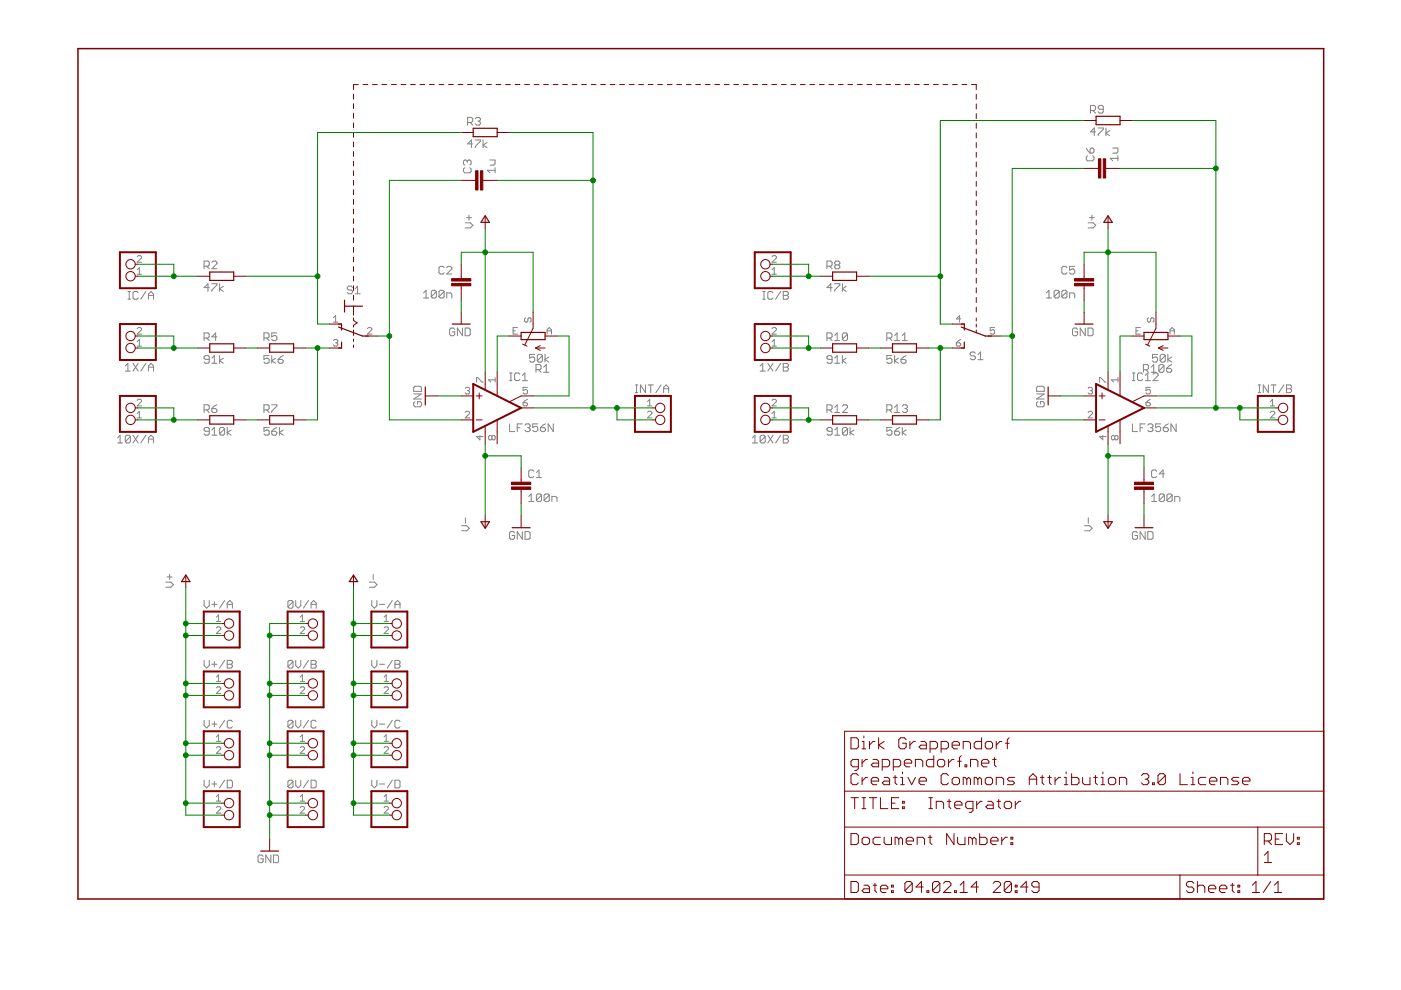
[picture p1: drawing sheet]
<svg xmlns="http://www.w3.org/2000/svg" width="297mm" height="210mm" viewBox="0 0 297 210" stroke-linecap="round" stroke-linejoin="round" font-family="sans-serif">
<g fill="none" stroke="#808080" stroke-width=".21">
<path d="M98.5 35.6l-.2 .2v.6l.2 .2h1.1l.3-.2v-.6l-.3-.2M99.1 34.2l-.3-.3h-.3l-.2 .3v.5l.2 .3M99.1 34.2l.2-.3h.3l.3 .3v.5l-.3 .3M99.1 34.2v.3M99.1 26h.8l.3-.3v-.5l-.3-.3h-.8v1.6M99.7 26l.5 .5M100.2 30.5h-1.1l.8-.8v1.6M100.8 29.7h1.1v.3l-1.1 1.1v.2M100.8 25.2l.2-.3h.6l.3 .3v.2l-.3 .3M101.3 25.7h.3M101.6 25.7l.3 .3v.2l-.3 .3h-.6l-.2-.3M102.4 29.7v1.6"/>
<path d="M103.2 30.2l-.8 .6 .8 .5M103.9 33.9h1.1v.8l-.3 .3h-.8M105 36.1h-1.7l.6 .5M105 35.6v1M230.3 31.4l.8 1.1M230.6 33l-.3 .3v.5l.3 .3h1.1l.2-.3v-.5l-.2-.3M231.2 23.4h.8l.3-.2v-.6l-.3-.2h-.8v1.6M231.4 31.4h.3l.2 .3v.5l-.2 .3h-.6v-.8zM231.7 23.4l.6 .6M232.3 28h-1.1l.8-.9v1.7M232.8 27.1h1.1v.3l-1.1 1.1v.3M233.9 23.2h-.8l-.3-.3v-.3l.3-.2h.6l.2 .2v1.1l-.2 .3h-.6l-.3-.3"/>
<path d="M234.5 27.1v1.7M235.3 27.7l-.8 .5 .8 .6M235.9 31.4h1.1v.8l-.3 .3h-.8M237 33.6h-1.6l.5 .5M237 33v1.1M29.1 57.2l.4-.5v1.4M29.1 58.1h.9M29.1 54.4l.2-.2h.5l.2 .2v.3l-.9 .9h.9M43.3 56.5h.8l.3-.3v-.6l-.3-.2h-.8v1.6M43.8 56.5l.6 .5M44.9 55.6l.3-.2h.5l.3 .2v.3l-1.1 1.1h1.1M94.2 56.7l-.3-.2h-.6l-.2 .2v1.1l.2 .3h.6l.3-.3"/>
<path d="M94.7 56.7l.3-.2h.5l.3 .2v.3l-1.1 1.1h1.1M98.6 47.2h1.1l.6 .6-.6 .5h-1.1M98.9 46.1h1.1M99.4 45.6v1.1M163.7 57.2l.4-.5v1.4M163.7 58.1h.9M163.7 54.4l.2-.2h.5l.2 .2v.3l-.9 .9h.9M175.3 56.5h.8l.3-.3v-.6l-.3-.2h-.8v1.6M175.9 56.5l.5 .5M177.2 56.2l-.2-.3v-.3l.2-.2h.6l.3 .2v.3l-.3 .3M177.2 56.2l-.2 .3v.2l.2 .3h.6l.3-.3v-.2l-.3-.3M177.2 56.2h.6"/>
<path d="M226.2 56.7l-.2-.2h-.6l-.3 .2v1.1l.3 .3h.6l.2-.3M227.9 56.5h-1.1v.8l.5-.3h.3l.3 .3v.5l-.3 .3h-.6l-.2-.3M230.7 47.2h1.1l.5 .6-.5 .5h-1.1M231 46.1h1.1M231.5 45.6v1.1M26.6 77.6l.5-.6v1.7M26.6 78.7h1M27.1 63.4h.6M27.1 61.8h.6M27.4 61.8v1.6M28.2 77l1.1 1.7M29.1 69.7l.2-.3h.5l.2 .3v.2l-.9 .9h.9"/>
<path d="M29.1 72.5l.4-.5v1.4M29.1 73.4h.9M29.3 62.1l-.3-.3h-.5l-.3 .3v1.1l.3 .2h.5l.3-.2M29.3 77l-1.1 1.7M30.9 61.8l-1.1 1.6M30.9 77l-1.1 1.7M31.5 63.4v-1l.5-.6 .6 .6v1M31.5 78.7v-1.1l.5-.6 .6 .6v1.1M31.5 62.6h1.1M31.5 77.9h1.1M43.3 71.7h.8l.3-.3v-.5l-.3-.3h-.8v1.6M43.8 71.7l.6 .5"/>
<path d="M44.4 61h-1.1l.8-.8v1.6M44.4 76.2h-.9l-.2-.3v-.2l.2-.3h.6l.3 .3v1.1l-.3 .2h-.6l-.2-.2M44.9 60.2h1.1v.2l-1.1 1.1v.3M44.9 77h1.1M44.9 75.9l.5-.5v1.6M46 71.4h-1.1l.8-.8v1.6M46.5 60.2v1.6M46.5 75.4v1.6M47.3 60.7l-.8 .5 .8 .6M47.3 75.9l-.8 .6 .8 .5M56 71.7h.8l.3-.3v-.5l-.3-.3h-.8v1.6M56.5 71.7l.6 .5"/>
<path d="M57.1 75.4h-1.1v.8l.5-.3h.3l.3 .3v.6l-.3 .2h-.6l-.2-.2M57.6 75.4v1.6M58.4 75.9l-.8 .6 .8 .5M58.7 70.6h-1.1v.8l.5-.3h.3l.3 .3v.5l-.3 .3h-.5l-.3-.3M59 76.2h.8l.2 .3v.3l-.2 .2h-.6l-.2-.2zM60 75.4l-1 .8M70.7 68.3h.9M70.7 72.2l.2-.2h.5l.2 .2-.2 .5M70.7 67.4l.5-.5v1.4M71.2 72.7h.2M71.4 72.7l.2 .2-.2 .5h-.5l-.2-.2M74.7 60.9l-.2-.2h-.6l-.3 .2v.3l.3 .3h.6l.2 .2v.3l-.2 .3h-.6l-.3-.3"/>
<path d="M75.3 62.3h1.1M75.3 61.2l.5-.5v1.6M77.9 69.7l.2-.3h.5l.2 .3v.2l-.9 .9h.9M89.8 62.1l.5-.5v1.6M89.8 63.2h1.1M92.5 61.8v1.1l-.3 .3h-.5l-.3-.3M92.5 61.8l-.3-.2h-.5l-.3 .2v1.1M92.5 61.8l-1.1 1.1M94.2 61.8v1.1l-.3 .3h-.6l-.2-.3M94.2 61.8l-.3-.2h-.6l-.2 .2v1.1M94.2 61.8l-1.1 1.1M94.7 63.2v-1.1h.8l.3 .3v.8"/>
<path d="M96.4 69.8l-.3-.2h-.5l-.3 .2v1.1l.3 .3h.5l.3-.3v-.5h-.5M98.1 69.6v1.6l-1.1-1.6v1.6M98.6 69.6h.8l.3 .2v1.1l-.3 .3h-.8zM108 79.1h.6M108.3 79.1v1.6M108.8 70.1h.5M109.7 69.4h-.9v1.4h.9M110.2 79.4l-.3-.3h-.5l-.3 .3v1l.3 .3h.5l.3-.3M110.8 79.6l.5-.5v1.6M111.4 67.4l-.2 .2v.5l.5 .2 .2-.2v-.5l.5-.2 .2 .2v.5l-.2 .2M113.4 75.1h-1.1v.8l.5-.2h.3l.3 .2v.6l-.3 .3h-.6l-.2-.3M113.6 78.4h.9l.2-.3v-.5l-.2-.3h-.9v1.6"/>
<path d="M114.2 78.4l.5 .5M115 75.4l-.3-.3h-.5l-.3 .3v1.1M115 75.4v1.1l-.3 .3h-.5l-.3-.3M115 75.4l-1.1 1.1M115.3 77.9l.5-.6v1.6M115.3 78.9h1.1M115.5 75.1v1.7M116 70.8v-.9l.5-.5 .4 .5v.9M116 70.1h.9M116.4 75.7l-.9 .5 .9 .6M161.2 78.7h1M161.2 77.6l.5-.6v1.7"/>
<path d="M161.7 63.4h.5M161.7 61.8h.5M162 61.8v1.6M162.8 77l1.1 1.7M163.7 69.7l.2-.3h.5l.2 .3v.2l-.9 .9h.9M163.7 73.4h.9M163.7 72.5l.4-.5v1.4M163.9 62.1l-.3-.3h-.5l-.3 .3v1.1l.3 .2h.5l.3-.2M163.9 77l-1.1 1.7M165.5 61.8l-1.1 1.6M165.5 77l-1.1 1.7M166.1 61.8h.8l.3 .3v.3l-.3 .2 .3 .3v.3l-.3 .2h-.8z"/>
<path d="M166.1 62.6h.8M166.1 77h.8l.3 .3v.3l-.3 .3 .3 .2v.3l-.3 .3h-.8zM166.1 77.9h.8M175.3 71.7h.8l.3-.3v-.5l-.3-.3h-.8v1.6M175.9 71.7l.5 .5M176.4 61h-1.1l.8-.8v1.6M176.4 76.2h-.8l-.3-.3v-.2l.3-.3h.5l.3 .3v1.1l-.3 .2h-.5l-.3-.2M177 60.2h1.1v.2l-1.1 1.1v.3M177 77h1.1M177 75.9l.5-.5v1.6M177 71.1l.5-.5v1.6M177 72.2h1.1"/>
<path d="M178.6 60.2v1.6M178.6 75.4v1.6M179.4 60.7l-.8 .5 .8 .6M179.4 75.9l-.8 .6 .8 .5M179.7 70.9l-.3-.3h-.5l-.3 .3v1M179.7 70.9v1l-.3 .3h-.5l-.3-.3M179.7 70.9l-1.1 1M188 71.7h.8l.3-.3v-.5l-.3-.3h-.8v1.6M188.6 71.7l.5 .5M189.1 75.4h-1.1v.8l.6-.3h.2l.3 .3v.6l-.3 .2h-.5l-.3-.2M189.7 75.4v1.6M189.7 72.2h1.1"/>
<path d="M189.7 71.1l.5-.5v1.6M190.5 75.9l-.8 .6 .8 .5M191 76.2h.8l.3 .3v.3l-.3 .2h-.5l-.3-.2zM191.3 72.2h1.1M191.3 71.1l.5-.5v1.6M192.1 75.4l-1.1 .8M202.8 72.7h.7l.2 .5-.2 .2h-.5l-.2-.2zM203.7 72l-.9 .7M203.7 67.6h-.9l.7-.7v1.4M206.8 74.9l-.3-.3h-.5l-.3 .3v.3l.3 .2h.5l.3 .3v.3l-.3 .3h-.5l-.3-.3M207.3 76.3h1.1M207.3 75.2l.6-.6v1.7"/>
<path d="M210.9 69.4h-.9v.7l.4-.2 .5 .2v.5l-.2 .2h-.5l-.2-.2M221.9 63.2h1M221.9 62.1l.5-.5v1.6M224.6 61.8v1.1l-.3 .3h-.5l-.3-.3M224.6 61.8l-.3-.2h-.5l-.3 .2v1.1M224.6 61.8l-1.1 1.1M226.2 61.8v1.1l-.2 .3h-.6l-.3-.3M226.2 61.8l-.2-.2h-.6l-.3 .2v1.1M226.2 61.8l-1.1 1.1M226.8 63.2v-1.1h.8l.3 .3v.8M228.5 69.8l-.3-.2h-.5l-.3 .2v1.1l.3 .3h.5l.3-.3v-.5h-.6M230.1 69.6v1.6l-1.1-1.6v1.6"/>
<path d="M230.7 69.6h.8l.3 .2v1.1l-.3 .3h-.8zM240.1 79.1h.5M240.4 79.1v1.6M240.9 70.1h.4M241.8 69.4h-.9v1.4h.9M242.3 79.4l-.3-.3h-.6l-.2 .3v1l.2 .3h.6l.3-.3M242.4 78.4h.8l.3-.3v-.5l-.3-.3h-.8v1.6M242.8 79.6l.6-.5v1.6M243 78.4l.5 .5M243.5 67.4l-.2 .2v.5l.2 .2 .5-.2v-.5l.2-.2 .5 .2v.5l-.3 .2M244.1 78.9h1.1M244.1 77.9l.5-.6v1.6"/>
<path d="M244.5 79.4l.2-.3h.6l.2 .3v.2l-1 1.1h1M245.4 75.1h-1.1v.8l.6-.2h.3l.2 .2v.6l-.2 .3h-.6l-.3-.3M246.8 77.6l-.3-.3h-.5l-.3 .3v1.1M246.8 77.6v1.1l-.3 .2h-.5l-.3-.2M246.8 77.6l-1.1 1.1M247.1 75.4l-.3-.3h-.5l-.3 .3v1.1M247.1 75.4v1.1l-.3 .3h-.5l-.3-.3M247.1 75.4l-1.1 1.1M247.3 78.1h.9l.2 .3v.3l-.2 .2h-.6l-.3-.2zM247.6 75.1v1.7M248.1 70.1h.9M248.1 70.8v-.9l.4-.5 .5 .5v.9"/>
<path d="M248.4 75.7l-.8 .5 .8 .6M248.4 77.3l-1.1 .8M24.9 92.8l.6-.5v1.6M24.9 93.9h1.1M27.6 92.6l-.2-.3h-.6l-.2 .3v1M27.6 92.6v1l-.2 .3h-.6l-.2-.3M27.6 92.6l-1 1M28.2 92.3l1.1 1.6M29.1 84.9l.2-.2h.5l.2 .2v.2l-.9 1h.9M29.1 88.6h.9M29.1 87.7l.4-.5v1.4M29.3 92.3l-1.1 1.6"/>
<path d="M30.9 92.3l-1.1 1.6M31.5 93.9v-1.1l.5-.5 .6 .5v1.1M31.5 93.1h1.1M43.3 86.9h.8l.3-.3v-.5l-.3-.3h-.8v1.7M43.8 86.9l.6 .6M44.4 91.4h-.9l-.2-.2v-.3l.2-.3h.6l.3 .3v1.1l-.3 .3h-.6l-.2-.3M44.9 86.6h.8l.3 .3v.3l-.3 .3h-.5l-.3-.3zM44.9 91.2l.5-.6v1.7M44.9 92.3h1.1M46 85.8l-.6 .3-.5 .5M47.6 90.9l-.3-.3h-.5l-.3 .3v1.1M47.6 90.9v1.1l-.3 .3h-.5l-.3-.3"/>
<path d="M47.6 90.9l-1.1 1.1M48.2 90.6v1.7M49 91.2l-.8 .5 .8 .6M56 86.9h.8l.3-.3v-.5l-.3-.3h-.8v1.7M56.5 86.9l.6 .6M57.1 90.6h-1.1v.8l.5-.2h.3l.3 .2v.6l-.3 .3h-.6l-.2-.3M57.6 91.4h.8l.3 .3v.3l-.3 .3h-.5l-.3-.3zM57.6 85.8h1.1v.3l-1.1 1.1v.3M58.7 90.6l-.6 .3-.5 .5M59.2 90.6v1.7M60 91.2l-.8 .5 .8 .6M87.7 83.5h1.6l-1.6 1.1h1.6"/>
<path d="M88 85.2l-.3 .2v.6l.3 .3h1.1l.2-.3v-.6l-.2-.2h-.6v.5M88 81.9h1.1l.2 .3v.8h-1.6v-.8zM98.6 87.4l.3-.2h.4l.3 .2v.3l-1 .9h1M98.6 82.4l.3-.3h.4l.3 .3-.3 .4M99.1 82.8h.2M99.3 82.8l.3 .3-.3 .4h-.4l-.3-.2M101 81v-.9h.3l.9 .9h.2M101.7 92.3v1l-.7-.7h1.4M104.3 92.6l.2-.3 .5 .3v.4l-.2 .3-.5-.3M104.3 92.6l-.2-.3-.5 .3v.4l.2 .3 .5-.3M104.3 92.6v.4M105 80.5h-1.4l.5 .5"/>
<path d="M105 80.1v.9M108 89.9v1.6h1.1M108 80.7h.6M109.7 90.7h.5M110.7 89.9h-1v1.6M110.8 80.7h1M110.9 85.4h.7l.2 .4-.2 .3h-.5l-.2-.3zM111.3 90.1l.3-.2h.5l.3 .2v.3l-.3 .3M111.8 90.7h.3M111.8 82.1h-.9v.7l.7-.2 .2 .2v.5l-.2 .2h-.5l-.2-.2M111.8 84.7l-.9 .7M112.1 90.7l.3 .3v.2l-.3 .3h-.5l-.3-.3"/>
<path d="M113.2 99.9l-.3-.2h-.5l-.3 .2v1.1l.3 .3h.5l.3-.3M114 89.9h-1.1v.8l.6-.3h.2l.3 .3v.5l-.3 .3h-.5l-.3-.3M114.6 90.7h.8l.3 .3v.2l-.3 .3h-.5l-.3-.3zM115.7 89.9l-1.1 .8M117.3 89.9v1.6l-1.1-1.6v1.6M134.7 83.2h.5M134.7 81.6h.5M135 81.6v1.6M136.9 81.6v1.6l-1.1-1.6v1.6M137.3 85.1l.5-.4v1.4M137.3 86.1h.9M137.3 87.4l.2-.2h.5l.2 .2v.3l-.9 .9h.9"/>
<path d="M137.4 81.6h1.1M138 81.6v1.6M140.1 81.6l-1 1.6M140.7 83.2v-1.1l.5-.5 .6 .5v1.1M140.7 82.4h1.1M159.5 93.9h1.1M159.5 92.8l.6-.5v1.6M162.2 92.6l-.2-.3h-.6l-.2 .3v1M162.2 92.6v1l-.2 .3h-.6l-.2-.3M162.2 92.6l-1 1M162.8 92.3l1.1 1.6M163.7 84.9l.2-.2h.5l.2 .2v.2l-.9 1h.9"/>
<path d="M163.7 88.6h.9M163.7 87.7l.4-.5v1.4M163.9 92.3l-1.1 1.6M165.5 92.3l-1.1 1.6M166.1 92.3h.8l.3 .3v.2l-.3 .3 .3 .3v.2l-.3 .3h-.8zM166.1 93.1h.8M175.3 86.9h.8l.3-.3v-.5l-.3-.3h-.8v1.7M175.9 86.9l.5 .6M176.4 91.4h-.8l-.3-.2v-.3l.3-.3h.5l.3 .3v1.1l-.3 .3h-.5l-.3-.3M177 92.3h1.1M177 86.4l.5-.6v1.7M177 91.2l.5-.6v1.7"/>
<path d="M177 87.5h1.1M178.6 86.1l.3-.3h.5l.3 .3v.3l-1.1 1.1h1.1M179.7 90.9v1.1l-.3 .3h-.5l-.3-.3M179.7 90.9l-.3-.3h-.5l-.3 .3v1.1M179.7 90.9l-1.1 1.1M180.2 90.6v1.7M181.1 91.2l-.9 .5 .9 .6M188 86.9h.8l.3-.3v-.5l-.3-.3h-.8v1.7M188.6 86.9l.5 .6M189.1 90.6h-1.1v.8l.6-.2h.2l.3 .2v.6l-.3 .3h-.5l-.3-.3M189.7 91.4h.8l.3 .3v.3l-.3 .3h-.6l-.2-.3zM189.7 87.5h1.1"/>
<path d="M189.7 86.4l.5-.6v1.7M190.8 90.6l-.6 .3-.5 .5M191.3 90.6v1.7M191.3 86.1l.3-.3h.5l.3 .3v.3l-.3 .2M191.8 86.6h.3M192.1 91.2l-.8 .5 .8 .6M192.1 86.6l.3 .3v.3l-.3 .3h-.5l-.3-.3M219.8 83.5h1.6l-1.6 1.1h1.6M219.8 82.2l.2-.3h1.1l.3 .3v.8h-1.6zM220 85.2l-.2 .2v.6l.2 .3h1.1l.3-.3v-.6l-.3-.2h-.5v.5M230.7 87.4l.2-.2h.5l.2 .2v.3l-.9 .9h.9M230.7 82.4l.2-.3h.5l.2 .3-.2 .4"/>
<path d="M231.2 82.8h.2M231.4 82.8l.2 .3-.2 .4h-.5l-.2-.2M233.1 81v-.9h.2l1 .9h.2M233.8 92.3v1l-.7-.7h1.4M236.3 92.6l.3-.3 .4 .3v.4l-.2 .3-.5-.3M236.3 92.6l-.2-.3-.5 .3v.4l.3 .3 .4-.3M236.3 92.6v.4M237 80.1v.9M237 80.5h-1.4l.5 .5M240.1 89.9v1.6h1.1M240.1 80.7h.5M241.7 90.7h.6"/>
<path d="M242.8 89.9h-1.1v1.6M242.8 80.7h1.1M243 85.4h.7l.2 .4-.2 .3h-.5l-.2-.3zM243.4 90.1l.2-.2h.6l.3 .2v.3l-.3 .3M243.9 90.7h.3M243.9 82.1h-.9v.7l.7-.2 .2 .2v.5l-.2 .2h-.5l-.2-.2M243.9 84.7l-.9 .7M244.2 90.7l.3 .3v.2l-.3 .3h-.6l-.2-.3M245.2 99.9l-.2-.2h-.6l-.2 .2v1.1l.2 .3h.6l.2-.3M246.1 89.9h-1.1v.8l.5-.3h.3l.3 .3v.5l-.3 .3h-.5l-.3-.3M246.6 90.7h.9l.2 .3v.2l-.2 .3h-.6l-.3-.3zM247.7 89.9l-1.1 .8"/>
<path d="M249.4 89.9v1.6l-1.1-1.6v1.6M266.8 83.2h.5M266.8 81.6h.5M267 81.6v1.6M268.9 81.6v1.6l-1.1-1.6v1.6M269.3 86.1h1M269.3 87.4l.3-.2h.4l.3 .2v.3l-1 .9h1M269.3 85.1l.5-.4v1.4M269.5 81.6h1.1M270 81.6v1.6M272.2 81.6l-1.1 1.6M272.8 81.6h.8l.2 .3v.2l-.2 .3 .2 .3v.3l-.2 .2h-.8z"/>
<path d="M272.8 82.4h.8M97.9 111.5h1.1l.5 .5-.5 .5h-1.1M98.7 109.8v1.1M109.1 113l-.3-.3h-.5l-.3 .3v1.1l.3 .2h.5l.3-.2v-.6h-.5M110.7 112.7v1.6l-1-1.6v1.6M111.3 112.7h.8l.3 .3v1.1l-.3 .2h-.8zM112.1 105.3l.5-.6v1.6M112.1 106.3h1.1M113.7 101.3h1.1M113.7 100.2l.6-.5v1.6M114.8 105v1.1l-.2 .2h-.6l-.3-.2M114.8 105l-.2-.3h-.6l-.3 .3v1.1"/>
<path d="M114.8 105l-1.1 1.1M116.5 105v1.1l-.3 .2h-.6l-.2-.2M116.5 105l-.3-.3h-.6l-.2 .3v1.1M116.5 105l-1.1 1.1M117 106.3v-1h.8l.3 .2v.8M229.9 111.5h1.1l.6 .5-.6 .5h-1.1M230.7 109.8v1.1M241.2 113l-.3-.3h-.5l-.3 .3v1.1l.3 .2h.5l.3-.2v-.6h-.6M242.8 112.7v1.6l-1.1-1.6v1.6M243.4 112.7h.8l.3 .3v1.1l-.3 .2h-.8zM244.2 106.3h1M244.2 105.3l.5-.6v1.6"/>
<path d="M246.9 105v1.1l-.3 .2h-.5l-.3-.2M246.9 105l-.3-.3h-.5l-.3 .3v1.1M246.9 105l-1.1 1.1M246.9 100.5h-1.1l.8-.8v1.6M248.5 105v1.1l-.3 .2h-.5l-.3-.2M248.5 105l-.3-.3h-.5l-.3 .3v1.1M248.5 105l-1.1 1.1M249.1 106.3v-1h.8l.2 .2v.8M35.1 123.4h1.1l.6 .6-.6 .5h-1.1M35.4 122.3h1.1M36 121.8v1.1M43.3 127.3v1.1l.5 .5 .6-.5v-1.1"/>
<path d="M44.9 128.1h1.1M45.4 127.6v1.1M45.9 130.9l.4-.5v1.4M45.9 131.8h.9M45.9 133.2l.2-.3h.5l.2 .3v.2l-.9 .9h.9M47.6 127.3l-1.1 1.6M48.2 128.9v-1l.5-.6 .6 .6v1M48.2 128.1h1.1M62.1 127.6l-.2-.3h-.6l-.3 .3v1.1M62.1 127.6v1.1l-.2 .2h-.6l-.3-.2M62.1 127.6l-1.1 1.1M62.7 127.3v1.1l.5 .5 .6-.5v-1.1"/>
<path d="M63.6 131.8h1M63.6 133.2l.3-.3h.4l.3 .3v.2l-1 .9h1M63.6 130.9l.5-.5v1.4M65.4 127.3l-1.1 1.6M66 128.1h1M66 128.9v-1l.5-.6 .5 .6v1M78.3 123.4h1.1l.5 .6-.5 .5h-1.1M78.8 127.3v1.1l.6 .5 .5-.5v-1.1M79.1 121.8v1.1M80.5 128.1h1.1M81.4 131.8h1M81.4 133.2l.3-.3h.4l.3 .3v.2l-1 .9h1"/>
<path d="M81.4 130.9l.5-.5v1.4M83.2 127.3l-1.1 1.6M83.7 128.1h1.1M83.7 128.9v-1l.6-.6 .5 .6v1M43.3 140v1.1l.5 .5 .6-.5v-1.1M43.3 152.7v1.1l.5 .5 .6-.5v-1.1M44.9 140.8h1.1M44.9 153.5h1.1M45.4 140.3v1.1M45.4 153v1.1M45.9 143.6l.4-.5v1.4M45.9 156.3l.4-.5v1.4"/>
<path d="M45.9 145.9l.2-.3h.5l.2 .3v.2l-.9 .9h.9M45.9 158.6l.2-.3h.5l.2 .3v.2l-.9 .9h.9M45.9 144.5h.9M45.9 157.2h.9M47.6 140l-1.1 1.6M47.6 152.7l-1.1 1.6M48.2 140h.8l.3 .3v.3l-.3 .2 .3 .3v.3l-.3 .2h-.8zM48.2 140.8h.8M49.3 153l-.3-.3h-.5l-.3 .3v1.1l.3 .2h.5l.3-.2M62.1 140.3l-.2-.3h-.6l-.3 .3v1.1M62.1 153l-.2-.3h-.6l-.3 .3v1.1M62.1 140.3v1.1l-.2 .2h-.6l-.3-.2"/>
<path d="M62.1 153v1.1l-.2 .2h-.6l-.3-.2M62.1 140.3l-1.1 1.1M62.1 153l-1.1 1.1M62.7 140v1.1l.5 .5 .6-.5v-1.1M62.7 152.7v1.1l.5 .5 .6-.5v-1.1M63.6 143.6l.5-.5v1.4M63.6 156.3l.5-.5v1.4M63.6 145.9l.3-.3h.4l.3 .3v.2l-1 .9h1M63.6 158.6l.3-.3h.4l.3 .3v.2l-1 .9h1M63.6 144.5h1M63.6 157.2h1M65.4 140l-1.1 1.6"/>
<path d="M65.4 152.7l-1.1 1.6M66 140h.8l.2 .3v.3l-.2 .2 .2 .3v.3l-.2 .2h-.8zM66 140.8h.8M67 153l-.2-.3h-.6l-.2 .3v1.1l.2 .2h.6l.2-.2M78.8 140v1.1l.6 .5 .5-.5v-1.1M78.8 152.7v1.1l.6 .5 .5-.5v-1.1M80.5 140.8h1.1M80.5 153.5h1.1M81.4 143.6l.5-.5v1.4M81.4 156.3l.5-.5v1.4M81.4 145.9l.3-.3h.4l.3 .3v.2l-1 .9h1M81.4 158.6l.3-.3h.4l.3 .3v.2l-1 .9h1"/>
<path d="M81.4 144.5h1M81.4 157.2h1M83.2 140l-1.1 1.6M83.2 152.7l-1.1 1.6M83.7 140h.9l.2 .3v.3l-.2 .2 .2 .3v.3l-.2 .2h-.9zM83.7 140.8h.9M84.8 153l-.2-.3h-.6l-.3 .3v1.1l.3 .2h.6l.2-.2M43.3 165.4v1.1l.5 .5 .6-.5v-1.1M44.9 166.2h1.1M45.4 165.7v1.1M45.9 168.9l.4-.4v1.4M45.9 171.2l.2-.2h.5l.2 .2v.3l-.9 .9h.9"/>
<path d="M45.9 169.9h.9M47.6 165.4l-1.1 1.6M48.2 165.4h.8l.3 .3v1.1l-.3 .2h-.8zM62.1 165.7l-.2-.3h-.6l-.3 .3v1.1M62.1 165.7v1.1l-.2 .2h-.6l-.3-.2M62.1 165.7l-1.1 1.1M62.7 165.4v1.1l.5 .5 .6-.5v-1.1M63.6 168.9l.5-.4v1.4M63.6 171.2l.3-.2h.4l.3 .2v.3l-1 .9h1M63.6 169.9h1M65.4 165.4l-1.1 1.6M66 165.4h.8l.2 .3v1.1l-.2 .2h-.8z"/>
<path d="M78.8 165.4v1.1l.6 .5 .5-.5v-1.1M80.5 166.2h1.1M81.4 168.9l.5-.4v1.4M81.4 171.2l.3-.2h.4l.3 .2v.3l-1 .9h1M81.4 169.9h1M83.2 165.4l-1.1 1.6M83.7 165.4h.9l.2 .3v1.1l-.2 .2h-.9zM55.8 181.5l-.3-.2h-.5l-.3 .2v1.1l.3 .3h.5l.3-.3v-.5h-.6M57.4 181.3v1.6l-1.1-1.6v1.6M58 181.3h.8l.3 .2v1.1l-.3 .3h-.8z"/>
</g>
<g fill="none" stroke="#800000" stroke-width=".21">
<path d="M75 20v1M76 17.9h-1v1.1M77 17.9h1M79 17.9h1M81 17.9h1M83 17.9h1M85 17.9h1M87 17.9h1.1M89 17.9h1.1M91.1 17.9h1M93.1 17.9h1M95.1 17.9h1"/>
<path d="M97.1 17.9h1M99.1 17.9h1M101.2 17.9h1M103.2 17.9h1M105.2 17.9h1M107.2 17.9h1M109.2 17.9h1M111.2 17.9h1M113.2 17.9h1.1M115.3 17.9h1M117.3 17.9h1M119.3 17.9h1"/>
<path d="M121.3 17.9h1M123.3 17.9h1M125.3 17.9h1.1M127.4 17.9h1M129.4 17.9h1M131.4 17.9h1M133.4 17.9h1M135.4 17.9h1M137.4 17.9h1.1M139.4 17.9h1.1M141.5 17.9h1M143.5 17.9h1"/>
<path d="M145.5 17.9h1M147.5 17.9h1M149.5 17.9h1.1M151.6 17.9h1M153.6 17.9h1M155.6 17.9h1M157.6 17.9h1M159.6 17.9h1M161.6 17.9h1M163.6 17.9h1.1M165.7 17.9h1M167.7 17.9h1"/>
<path d="M169.7 17.9h1M171.7 17.9h1M173.7 17.9h1.1M175.7 17.9h1.1M177.8 17.9h1M179.8 17.9h1M181.8 17.9h1M183.8 17.9h1M185.8 17.9h1M187.8 17.9h1M189.8 17.9h1.1M191.9 17.9h1"/>
<path d="M193.9 17.9h1M195.9 17.9h1M197.9 17.9h1M199.9 17.9h1.1M202 17.9h1M204 17.9h1M206 17.9h1v1.1M207 20v1M75 22v1M75 24v1.1M75 26.1v1M75 28.1v1"/>
<path d="M75 30.1v1M75 32.2v1M75 34.2v1M75 36.2v1M75 38.2v1.1M97.8 28.1h2.5M97.8 38.2h3M102.4 38.2h3M105.4 28.1h2.5M207 22v1.1M207 24.1v1M207 26.1v1.1"/>
<path d="M207 28.2v1.1M207 30.2v1.1M207 32.3v1M207 34.4v1M207 36.4v1M207 38.5v1M229.8 25.5h2.6M229.8 35.7h3.1M234.4 35.7h3.1M237.5 25.5h2.5M28.7 58.6h.5M28.7 56h.5"/>
<path d="M41.9 58.6h2.6M49.6 58.6h2.5M75 40.3v1M75 42.3v1M75 44.3v1.1M75 46.4v1M75 48.4v1M75 50.4v1.1M75 52.5v1M75 54.5v1M75 56.5v1.1M75 58.5v1.1"/>
<path d="M97.8 56v3.1M102.9 45.9v2.5M163.3 58.6h.5M163.3 56h.5M174 58.6h2.5M181.6 58.6h2.5M207 40.5v1.1M207 42.5v1.1M207 44.6v1.1M207 46.7v1M207 48.7v1.1M207 50.8v1"/>
<path d="M207 52.8v1.1M207 54.9v1M207 56.9v1.1M207 59v1M229.8 56v3.1M234.9 45.9v2.5M28.7 73.8h.5M28.7 71.2h.5M41.9 73.8h2.6M49.6 73.8h2.5M54.6 73.8h2.6M62.3 73.8h2.5"/>
<path d="M69.9 73.8h2.5M69.9 68.7h2.5M75 60.6v1M75 62.6v1M75 64.9v1.9M75 67.4v.5l.7 .6-.7 .5v.3M75 70v1.1M75 71.9v.5M75 73.2v.5M77.5 71.2h2.5M97.8 60.6v3M97.8 66.2v2.5"/>
<path d="M102.9 78.9v3.7M105.4 78.9v5M107.9 71.2h2.6M110.8 73l.9 .4M113 66.2v3.4l-1.7 3.5M113.5 73.8h2.1M113.5 73.8l1.1 .5M114.6 73.3l-1.1 .5M115.6 71.2h2.5M163.3 73.8h.5M163.3 71.2h.5M174 73.8h2.5"/>
<path d="M181.6 73.8h2.5M186.7 73.8h2.5M194.3 73.8h2.5M201.9 73.8h2.5M201.9 68.7h2.5M207 61v1.1M207 63.1v1M207 65.1v1.1M207 67.4v.7M207 68.7v.6M207 70v.6M209.5 71.2h2.6"/>
<path d="M229.8 60.6v3M229.8 66.2v2.5M234.9 78.9v3.7M237.5 78.9v5M240 71.2h2.5M242.9 73l.9 .4M245.1 66.2v3.4l-1.8 3.5M245.6 73.8h2M245.6 73.8l1 .5M246.6 73.3l-1 .5M247.6 71.2h2.6M28.7 86.5h.5"/>
<path d="M28.7 89h.5M41.9 89h2.6M49.6 89h2.5M54.6 89h2.6M62.3 89h2.5M90.2 83.9h2.5M97.8 89h2.5M97.8 83.9h2.5M101 89h1.2M101 83.9h1.2M101.6 83.3v1.3M102.9 90.4v3.7"/>
<path d="M105.4 89.1v5M110.5 99.2v3M110.5 86.5h2.5M113 83.9h-2.5l-2.5 1.3M138.4 86.5h.6M138.4 89h.6M163.3 86.5h.5M163.3 89h.5M174 89h2.5M181.6 89h2.5M186.7 89h2.5M194.3 89h2.5"/>
<path d="M222.2 83.9h2.6M229.8 89h2.6M229.8 83.9h2.6M233 89h1.3M233 83.9h1.3M233.7 83.3v1.3M234.9 90.4v3.7M237.5 89.1v5M242.5 86.5h2.6M242.5 99.2v3M245.1 83.9h-2.6l-2.4 1.3M270.5 86.5h.5"/>
<path d="M270.5 89h.5M102.9 109.3v2.6M110.5 103.8v3M110.5 109.3v2.6M234.9 109.3v2.6M242.5 103.8v3M242.5 109.3v2.6M39.4 122v2.6M47 132.2h.6M47 134.7h.6M64.8 132.2h.5M64.8 134.7h.5"/>
<path d="M75 122v2.6M82.5 132.2h.6M82.5 134.7h.6M47 157.6h.6M47 144.9h.6M47 147.4h.6M64.8 157.6h.5M64.8 144.9h.5M64.8 147.4h.5M82.5 157.6h.6M82.5 144.9h.6M82.5 147.4h.6"/>
<path d="M179.1 155h101.5v35.6h-101.5zM180.4 156.4h1.2l.4 .4v1.6l-.4 .4h-1.2zM182.8 158.8h.8M182.8 157.2h.4v1.6M183.2 156v.4M184.3 157.2v1.6M185.5 157.2h-.4l-.8 .8M186.3 156.4v2.4M187.5 157.2l-1.2 .8 1.2 .8M192.1 156.8l-.4-.4h-.7l-.4 .4v1.6l.4 .4h.7l.4-.4v-.8h-.8M192.9 157.2v1.6M194.1 157.2h-.4l-.8 .8"/>
<path d="M195.2 157.2h.8l.4 .4v1.2h-1.2l-.3-.4 .3-.4h1.2M197.2 158.8h1.2l.4-.4v-.8l-.4-.4h-1.2v2.3M199.5 158.8h1.2l.4-.4v-.8l-.4-.4h-1.2v2.3M201.9 158h1.5v-.4l-.4-.4h-.7l-.4 .4v.8l.4 .4h.7M204.2 158.8v-1.6h1.2l.4 .4v1.2M208.1 156.4v2.4h-1.2l-.4-.4v-.8l.4-.4h1.2M208.9 157.6l.4-.4h.8l.3 .4v.8l-.3 .4h-.8l-.4-.4zM211.2 157.2v1.6M212.4 157.2h-.4l-.8 .8M213.2 157.6h.8M214 156.4l-.4 .4v2M47 170.3h.6"/>
<path d="M47 160.1h.6M47 172.8h.6M57.2 177.9v2.5M64.8 170.3h.5M64.8 160.1h.5M64.8 172.8h.5M82.5 170.3h.6M82.5 160.1h.6M82.5 172.8h.6M179.1 175.4h101.5M179.1 167.7h101.5M180.4 176.7h1.2l.4 .4v1.6l-.4 .4h-1.2z"/>
<path d="M180.4 169.1h1.6M181.2 169.1v2.3M182 162.6h-1.2l-.4-.4v-.8l.4-.4h1.2v2l-.4 .3h-.4M182 164.4l-.4-.4h-.8l-.4 .4v1.6l.4 .4h.8l.4-.4M182.8 177.9l.4-.4h.7l.4 .4v.8l-.4 .4h-.7l-.4-.4zM182.8 161v1.6M182.8 164.8v1.6M182.8 169.1h.8M182.8 171.4h.8M183.2 169.1v2.3M183.9 161h-.3l-.8 .8M183.9 164.8h-.3l-.8 .8"/>
<path d="M184.3 169.1h1.6M184.7 165.6h1.6v-.4l-.4-.4h-.8l-.4 .4v.8l.4 .4h.8M185.1 161h.8l.4 .4v1.2h-1.2l-.4-.4 .4-.4h1.2M185.1 169.1v2.3M186.7 177.5h-1.2l-.4 .4v.8l.4 .4h1.2M186.7 169.1v2.3h1.5M187 162.6h1.2l.4-.4v-.8l-.4-.4h-1.2v2.3M187.5 164.8h.7l.4 .4v1.2h-1.1l-.5-.4 .5-.4h1.1M187.5 177.5v1.2l.3 .4h1.2v-1.6M189 170.3h.8M189.4 162.6h1.2l.4-.4v-.8l-.4-.4h-1.2v2.3M189.4 164.8h.8"/>
<path d="M189.8 164.4v1.6l.4 .4M190.6 177.9v1.2M190.6 177.9l-.4-.4h-.4v1.6M190.6 177.9l.4-.4 .3 .4v1.2M190.6 169.1h-1.6v2.3h1.6M191 166.4h.7M191 164.8h.3v1.6M191.3 169.9h.4v.4h-.4zM191.3 171.1h.4v.3h-.4zM191.3 163.7v.3M191.7 161.8h1.6v-.4l-.4-.4h-.8l-.4 .4v.8l.4 .4h.8M192.1 178.3h1.6v-.4l-.4-.4h-.8l-.4 .4v.8l.4 .4h.8"/>
<path d="M192.5 164.8l.8 1.6 .8-1.6M194.1 162.6v-1.6h1.1l.4 .4v1.2M194.5 179.1v-1.6h1.1l.4 .4v1.2M194.9 165.6h1.5v-.4l-.4-.4h-.8l-.3 .4v.8l.3 .4h.8M196.8 177.5h.8M196.9 169.1h.8M196.9 171.4h.8M197.2 177.1v1.6l.4 .4M197.3 169.1v2.3M198 160.2v2.4h-1.2l-.4-.4v-.8l.4-.4h1.2M198.5 171.4v-1.5h1.2l.4 .4v1.1M199.1 161h.8l.4 .4v.8l-.4 .4h-.8l-.3-.4v-.8z"/>
<path d="M200.8 169.9h.8M201.1 164.4l-.4-.4h-.8l-.4 .4v1.6l.4 .4h.8l.4-.4M201.1 161v1.6M201.2 169.5v1.6l.4 .3M201.9 165.2l.4-.4h.7l.4 .4v.8l-.4 .4h-.7l-.4-.4zM202.3 161h-.4l-.8 .8M202.3 176.7v2.4l-1.6-2.4v2.4M202.4 170.7h1.6v-.4l-.4-.4h-.8l-.4 .4v.8l.4 .3h.8M203 161.4h.8M203 177.5v1.2l.4 .4h1.2v-1.6M203.8 160.2l-.4 .4v2M204.6 162.2h.4v.4h-.4z"/>
<path d="M205 165.2l-.4-.4h-.4v1.6M205 165.2l.4-.4 .4 .4v1.2M205 165.2v1.2M205.8 162.6v-1.6h1.1l.4 .4v1.2M206.2 177.9l-.4-.4h-.4v1.6M206.2 177.9v1.2M206.2 177.9l.3-.4 .4 .4v1.2M206.3 171.4h-1.2l-.4-.3v-.8l.4-.4h1.2v2l-.4 .3h-.4M207.1 169.9v1.5M207.3 165.2l.4-.4 .4 .4v1.2M207.3 165.2l-.4-.4h-.4v1.6M207.3 165.2v1.2"/>
<path d="M207.7 176.7v2.4h1.2l.4-.4v-.8l-.4-.4h-1.2M208.1 161.8h1.6v-.4l-.4-.4h-.8l-.4 .4v.8l.4 .4h.8M208.2 169.9h-.3l-.8 .8M208.9 165.2l.4-.4h.8l.3 .4v.8l-.3 .4h-.8l-.4-.4zM209.4 169.9h.8l.4 .4v1.1h-1.2l-.4-.3 .4-.4h1.2M210.1 178.3h1.5v-.4l-.4-.4h-.8l-.3 .4v.8l.3 .4h.8M210.4 161h.8M210.8 160.6v1.6l.4 .4M211.2 166.4v-1.6h1.2l.4 .4v1.2M211.4 169.9h.7M211.8 169.5v1.6l.3 .3M212.4 177.5v1.6"/>
<path d="M212.9 170.3l.4-.4h.8l.4 .4v.8l-.4 .3h-.8l-.4-.3zM213.6 177.5h-.4l-.8 .8M214.3 178.7h.4v.4h-.4zM214.3 177.5h.4v.4h-.4zM215.1 164.8h-1.1l-.4 .4 .4 .4h.7l.4 .4-.4 .4h-1.1M215.3 169.9v1.5M216.4 169.9h-.4l-.7 .8M218.2 166.4v-1.6l.8-.8 .8 .8v1.6M218.2 165.2h1.6M220.6 164.8h.8M221 164.4v1.6l.4 .4M222.1 164.8h.8"/>
<path d="M222.5 164.4v1.6l.4 .4M223.7 164.8v1.6M224.9 164.8h-.4l-.8 .8M225.6 166.4h.8M225.6 164.8h.4v1.6M226 163.7v.3M227.2 164v2.4h1.2l.4-.4v-.8l-.4-.4h-1.2M229.5 164.8v1.2l.4 .4h1.2v-1.6M231.9 164.8h.8M232.3 164.4v1.6l.4 .4M233.4 166.4h.8M233.4 164.8h.4v1.6"/>
<path d="M233.8 163.7v.3M235 165.2l.4-.4h.8l.4 .4v.8l-.4 .4h-.8l-.4-.4zM237.3 166.4v-1.6h1.2l.4 .4v1.2M242 164.4l.4-.4h.8l.4 .4v.4l-.4 .4M242.8 165.2h.4M243.2 165.2l.4 .4v.4l-.4 .4h-.8l-.4-.4M244.3 166h.5v.4h-.5zM247.1 164.4l-.4-.4h-.8l-.4 .4v1.6M247.1 164.4v1.6l-.4 .4h-.8l-.4-.4M247.1 164.4l-1.6 1.6M250.2 164v2.4h1.6M252.5 166.4h.8"/>
<path d="M252.5 164.8h.4v1.6M252.9 163.7v.3M255.7 164.8h-1.2l-.4 .4v.8l.4 .4h1.2M256.4 165.6h1.6v-.4l-.4-.4h-.8l-.4 .4v.8l.4 .4h.8M258.8 166.4v-1.6h1.1l.4 .4v1.2M262.7 164.8h-1.2l-.4 .4 .4 .4h.8l.4 .4-.4 .4h-1.2M263.4 165.6h1.6v-.4l-.4-.4h-.8l-.4 .4v.8l.4 .4h.8M266.7 175.4v10.1M268.1 178.3h1.1l.4-.4v-.8l-.4-.4h-1.1v2.4M268.8 178.3l.8 .8M270.4 177.9h.8M271.9 176.7h-1.5v2.4h1.5"/>
<path d="M272.7 176.7v1.6l.8 .8 .8-.8v-1.6M275.1 178.7h.4v.4h-.4zM275.1 177.5h.4v.4h-.4zM179.1 185.5h101.5M180.4 186.9h1.2l.4 .4v1.5l-.4 .4h-1.2zM183.2 187.7h.7l.4 .4v1.1h-1.1l-.4-.4 .4-.4h1.1M185.1 187.7h.8M185.5 187.3v1.5l.4 .4M186.7 188.4h1.5v-.3l-.4-.4h-.8l-.3 .4v.7l.3 .4h.8M189 187.7h.4v.4h-.4zM189 188.8h.4v.4h-.4zM193.4 187.3v1.5l-.4 .4h-.7l-.4-.4"/>
<path d="M193.4 187.3l-.4-.4h-.7l-.4 .4v1.5M193.4 187.3l-1.5 1.5M195.7 188.1h-1.5l1.2-1.2v2.3M196.5 188.8h.4v.4h-.4zM199.3 187.3v1.5l-.4 .4h-.8l-.4-.4M199.3 187.3l-.4-.4h-.8l-.4 .4v1.5M199.3 187.3l-1.6 1.5M200 187.3l.4-.4h.8l.4 .4v.4l-1.6 1.5h1.6M202.4 188.8h.4v.4h-.4zM203.6 189.2h1.5M203.6 187.7l.7-.8v2.3M207.5 188.1h-1.6l1.2-1.2v2.3"/>
<path d="M210.6 187.3l.4-.4h.7l.4 .4v.4l-1.5 1.5h1.5M214.5 187.3v1.5l-.4 .4h-.8l-.4-.4M214.5 187.3l-.4-.4h-.8l-.4 .4v1.5M214.5 187.3l-1.6 1.5M215.2 188.8h.4v.4h-.4zM215.2 187.7h.4v.4h-.4zM218 188.1h-1.6l1.2-1.2v2.3M220.3 188.1h-1.2l-.3-.4v-.4l.3-.4h.8l.4 .4v1.5l-.4 .4h-.8l-.3-.4M250.2 185.5v5.1M253.1 187.3l-.4-.4h-.8l-.4 .4v.4l.4 .4h.8l.4 .3v.4l-.4 .4h-.8l-.4-.4M253.9 188.1l.4-.4h.8l.3 .4v1.1M253.9 186.9v2.3"/>
<path d="M256.2 188.4h1.6v-.3l-.4-.4h-.8l-.4 .4v.7l.4 .4h.8M258.6 188.4h1.5v-.3l-.4-.4h-.7l-.4 .4v.7l.4 .4h.7M260.9 187.7h.8M261.3 187.3v1.5l.4 .4M262.4 188.8h.4v.4h-.4zM262.4 187.7h.4v.4h-.4zM265.5 189.2h1.6M265.5 187.7l.8-.8v2.3M268.1 181.3l.7-.7v2.3M268.1 182.9h1.5M269.4 186.9l-1.6 2.3M270.2 189.2h1.5"/>
<path d="M270.2 187.7l.8-.8v2.3"/>
<circle cx="27.7" cy="58.6" r=".99"/>
<circle cx="27.7" cy="56" r=".99"/>
<circle cx="162.3" cy="58.6" r=".99"/>
<circle cx="162.3" cy="56" r=".99"/>
<circle cx="27.7" cy="73.8" r=".99"/>
<circle cx="27.7" cy="71.2" r=".99"/>
<circle cx="162.3" cy="73.8" r=".99"/>
<circle cx="162.3" cy="71.2" r=".99"/>
<circle cx="27.7" cy="89" r=".99"/>
<circle cx="27.7" cy="86.5" r=".99"/>
<circle cx="140" cy="89" r=".99"/>
<circle cx="140" cy="86.5" r=".99"/>
<circle cx="162.3" cy="89" r=".99"/>
<circle cx="162.3" cy="86.5" r=".99"/>
<circle cx="272" cy="89" r=".99"/>
<circle cx="272" cy="86.5" r=".99"/>
<circle cx="48.6" cy="134.7" r=".99"/>
<circle cx="48.6" cy="132.2" r=".99"/>
<circle cx="66.3" cy="134.7" r=".99"/>
<circle cx="66.3" cy="132.2" r=".99"/>
<circle cx="84.1" cy="132.2" r=".99"/>
<circle cx="84.1" cy="134.7" r=".99"/>
<circle cx="48.6" cy="147.4" r=".99"/>
<circle cx="48.6" cy="157.6" r=".99"/>
<circle cx="48.6" cy="144.9" r=".99"/>
<circle cx="66.3" cy="147.4" r=".99"/>
<circle cx="66.3" cy="144.9" r=".99"/>
<circle cx="66.3" cy="157.6" r=".99"/>
<circle cx="84.1" cy="144.9" r=".99"/>
<circle cx="84.1" cy="147.4" r=".99"/>
<circle cx="84.1" cy="157.6" r=".99"/>
<circle cx="48.6" cy="170.3" r=".99"/>
<circle cx="48.6" cy="172.8" r=".99"/>
<circle cx="48.6" cy="160.1" r=".99"/>
<circle cx="66.3" cy="170.3" r=".99"/>
<circle cx="66.3" cy="160.1" r=".99"/>
<circle cx="66.3" cy="172.8" r=".99"/>
<circle cx="84.1" cy="170.3" r=".99"/>
<circle cx="84.1" cy="160.1" r=".99"/>
<circle cx="84.1" cy="172.8" r=".99"/>
</g>
<path d="M16.5 10.3h264.1v180.3h-264.1z" fill="none" stroke="#800000" stroke-width=".32"/>
<g fill="none" stroke="#800000" stroke-width=".25">
<path d="M100.3 27.2h5.1v1.8h-5.1zM232.4 24.7h5.1v1.7h-5.1zM44.5 57.7h5.1v1.8h-5.1zM102.9 45.7l.9 1.4h-1.8zM176.5 57.7h5.1v1.8h-5.1zM234.9 45.7l.9 1.4h-1.8zM44.5 72.9h5.1v1.8h-5.1zM57.2 72.9h5.1v1.8h-5.1zM71.8 68.7h.6v1.3M71.8 69.3l5.1 1.9h1.2M72.4 72.5v1.3h-.6M73 63.6v2.6"/>
<path d="M73 64.9h3.9M95.9 68.7h3.8M110.5 70.5h5.1v1.5h-5.1zM176.5 72.9h5.1v1.8h-5.1zM189.2 72.9h5.1v1.8h-5.1zM203.8 68.7h.6v1.3M203.8 69.3l5.1 1.9h1.3M204.4 72.5v1.3h-.6M227.9 68.7h3.9M242.5 70.5h5.1v1.5h-5.1zM44.5 88.1h5.1v1.8h-5.1zM57.2 88.1h5.1v1.8h-5.1z"/>
<path d="M90.2 82v3.9M176.5 88.1h5.1v1.8h-5.1zM189.2 88.1h5.1v1.8h-5.1zM222.2 82v3.9M102 110.6h1.8l-.9 1.4zM108.6 111.9h3.8M234 110.6h1.8l-.9 1.4zM240.6 111.9h3.9M39.4 121.9l.9 1.4h-1.8zM75 121.9l.8 1.4h-1.7zM55.3 180.4h3.8"/>
</g>
<g fill="none" stroke="#800000" stroke-width=".42">
<path d="M25.4 53.5h7.6v7.6h-7.6zM160 53.5h7.6v7.6h-7.6zM25.4 68.7h7.6v7.6h-7.6zM160 68.7h7.6v7.6h-7.6zM25.4 83.9h7.6v7.7h-7.6zM100.3 81.4l10.2 5.1-10.2 5.1zM134.6 83.9h7.6v7.7h-7.6zM160 83.9h7.6v7.7h-7.6zM232.4 81.4l10.1 5.1-10.1 5.1zM266.7 83.9h7.6v7.7h-7.6zM43.2 129.7h7.6v7.6h-7.6zM61 129.7h7.6v7.6h-7.6z"/>
<path d="M78.7 129.7h7.7v7.6h-7.7zM43.2 142.4h7.6v7.6h-7.6zM43.2 155h7.6v7.7h-7.6zM61 142.4h7.6v7.6h-7.6zM61 155h7.6v7.7h-7.6zM78.7 142.4h7.7v7.6h-7.7zM78.7 155h7.7v7.7h-7.7zM43.2 167.7h7.6v7.7h-7.6zM61 167.7h7.6v7.7h-7.6zM78.7 167.7h7.7v7.7h-7.7z"/>
</g>
<g fill="#800000" stroke="#800000" stroke-width=".21">
<path d="M108.5 103.3h4v.5h-4z"/>
<path d="M108.5 102.2h4v.5h-4z"/>
<path d="M95.8 60.1h4v.5h-4z"/>
<path d="M95.8 59.1h4v.5h-4z"/>
<path d="M240.5 103.3h4.1v.5h-4.1z"/>
<path d="M240.5 102.2h4.1v.5h-4.1z"/>
<path d="M227.8 60.1h4.1v.5h-4.1z"/>
<path d="M227.8 59.1h4.1v.5h-4.1z"/>
<path d="M101.9 36.2h.5v4.1h-.5z"/>
<path d="M100.8 36.2h.5v4.1h-.5z"/>
<path d="M233.9 33.7h.5v4h-.5z"/>
<path d="M232.9 33.7h.5v4h-.5z"/>
</g>
<g fill="none" stroke="#008000" stroke-width=".21">
<path d="M97.8 38.2h-15.3v50.8h15.3M97.8 28.1h-30.5v40.6h2.6M105.4 38.2h20.3M107.9 28.1h17.8v58.4M229.8 35.7h-15.2v53.3h15.2M229.8 25.5h-30.4v43.2h2.5M237.5 35.7h20.3M240 25.5h17.8v61M29.2 58.6h12.7M29.2 56h7.7v2.6M52.1 58.6h15.2M97.8 56v-2.5h15.2v12.7"/>
<path d="M102.9 48.4v30.5M163.8 58.6h10.2M163.8 56h7.6v2.6M184.1 58.6h15.3M229.8 56v-2.5h15.3v12.7M234.9 48.4v30.5M29.2 71.2h7.7v2.6M29.2 73.8h12.7M52.1 73.8h2.5M64.8 73.8h5.1M67.3 73.8v15.2h-2.5M80 71.2h2.5"/>
<path d="M97.8 63.6v2.6M107.9 71.2h-2.5v7.7M118.1 71.2h2.5v12.7h-7.6M163.8 71.2h7.6v2.6M163.8 73.8h10.2M184.1 73.8h2.6M196.8 73.8h5.1M199.4 73.8v15.2h-2.6M212.1 71.2h2.5M229.8 63.6v2.6M240 71.2h-2.5v7.7M250.2 71.2h2.5v12.7h-7.6"/>
<path d="M29.2 86.5h7.7v2.5M29.2 89h12.7M52.1 89h2.5M92.7 83.9h5.1M102.9 96.6h7.6v2.6M102.9 94.1v15.2M113 86.5h25.4M130.8 86.5v2.5h7.6M163.8 86.5h7.6v2.5M163.8 89h10.2M184.1 89h2.6M224.8 83.9h5"/>
<path d="M234.9 96.6h7.6v2.6M234.9 94.1v15.2M245.1 86.5h25.4M262.9 86.5v2.5h7.6M110.5 106.8v2.5M242.5 106.8v2.5M39.4 132.2h7.6M39.4 134.7h7.6M39.4 124.6v48.2h7.6M57.2 134.7h7.6M64.8 132.2h-7.6v45.7M75 132.2h7.5"/>
<path d="M75 134.7h7.5M75 124.6v48.2h7.5M39.4 144.9h7.6M39.4 147.4h7.6M39.4 157.6h7.6M57.2 144.9h7.6M57.2 147.4h7.6M57.2 157.6h7.6M75 144.9h7.5M75 147.4h7.5M75 157.6h7.5M39.4 170.3h7.6"/>
<path d="M39.4 160.1h7.6M57.2 170.3h7.6M57.2 172.8h7.6M57.2 160.1h7.6M75 170.3h7.5M75 160.1h7.5"/>
</g>
<g fill="#008000" stroke="#008000" stroke-width=".21">
<circle cx="57.2" cy="134.7" r=".51"/>
<circle cx="57.2" cy="144.9" r=".51"/>
<circle cx="57.2" cy="147.4" r=".51"/>
<circle cx="57.2" cy="170.3" r=".51"/>
<circle cx="57.2" cy="172.8" r=".51"/>
<circle cx="57.2" cy="157.6" r=".51"/>
<circle cx="57.2" cy="160.1" r=".51"/>
<circle cx="39.4" cy="132.2" r=".51"/>
<circle cx="39.4" cy="134.7" r=".51"/>
<circle cx="39.4" cy="144.9" r=".51"/>
<circle cx="39.4" cy="147.4" r=".51"/>
<circle cx="39.4" cy="157.6" r=".51"/>
<circle cx="39.4" cy="160.1" r=".51"/>
<circle cx="39.4" cy="170.3" r=".51"/>
<circle cx="102.9" cy="53.5" r=".51"/>
<circle cx="234.9" cy="53.5" r=".51"/>
<circle cx="75" cy="132.2" r=".51"/>
<circle cx="75" cy="134.7" r=".51"/>
<circle cx="75" cy="144.9" r=".51"/>
<circle cx="75" cy="147.4" r=".51"/>
<circle cx="75" cy="170.3" r=".51"/>
<circle cx="75" cy="157.6" r=".51"/>
<circle cx="75" cy="160.1" r=".51"/>
<circle cx="102.9" cy="96.6" r=".51"/>
<circle cx="234.9" cy="96.6" r=".51"/>
<circle cx="130.8" cy="86.5" r=".51"/>
<circle cx="125.7" cy="86.5" r=".51"/>
<circle cx="125.7" cy="38.2" r=".51"/>
<circle cx="262.9" cy="86.5" r=".51"/>
<circle cx="257.8" cy="86.5" r=".51"/>
<circle cx="257.8" cy="35.7" r=".51"/>
<circle cx="36.9" cy="58.6" r=".51"/>
<circle cx="36.9" cy="73.8" r=".51"/>
<circle cx="36.9" cy="89" r=".51"/>
<circle cx="171.4" cy="58.6" r=".51"/>
<circle cx="171.4" cy="73.8" r=".51"/>
<circle cx="171.4" cy="89" r=".51"/>
<circle cx="82.5" cy="71.2" r=".51"/>
<circle cx="214.6" cy="71.2" r=".51"/>
<circle cx="67.3" cy="73.8" r=".51"/>
<circle cx="199.4" cy="73.8" r=".51"/>
<circle cx="67.3" cy="58.6" r=".51"/>
<circle cx="199.4" cy="58.6" r=".51"/>
</g>
</svg>
